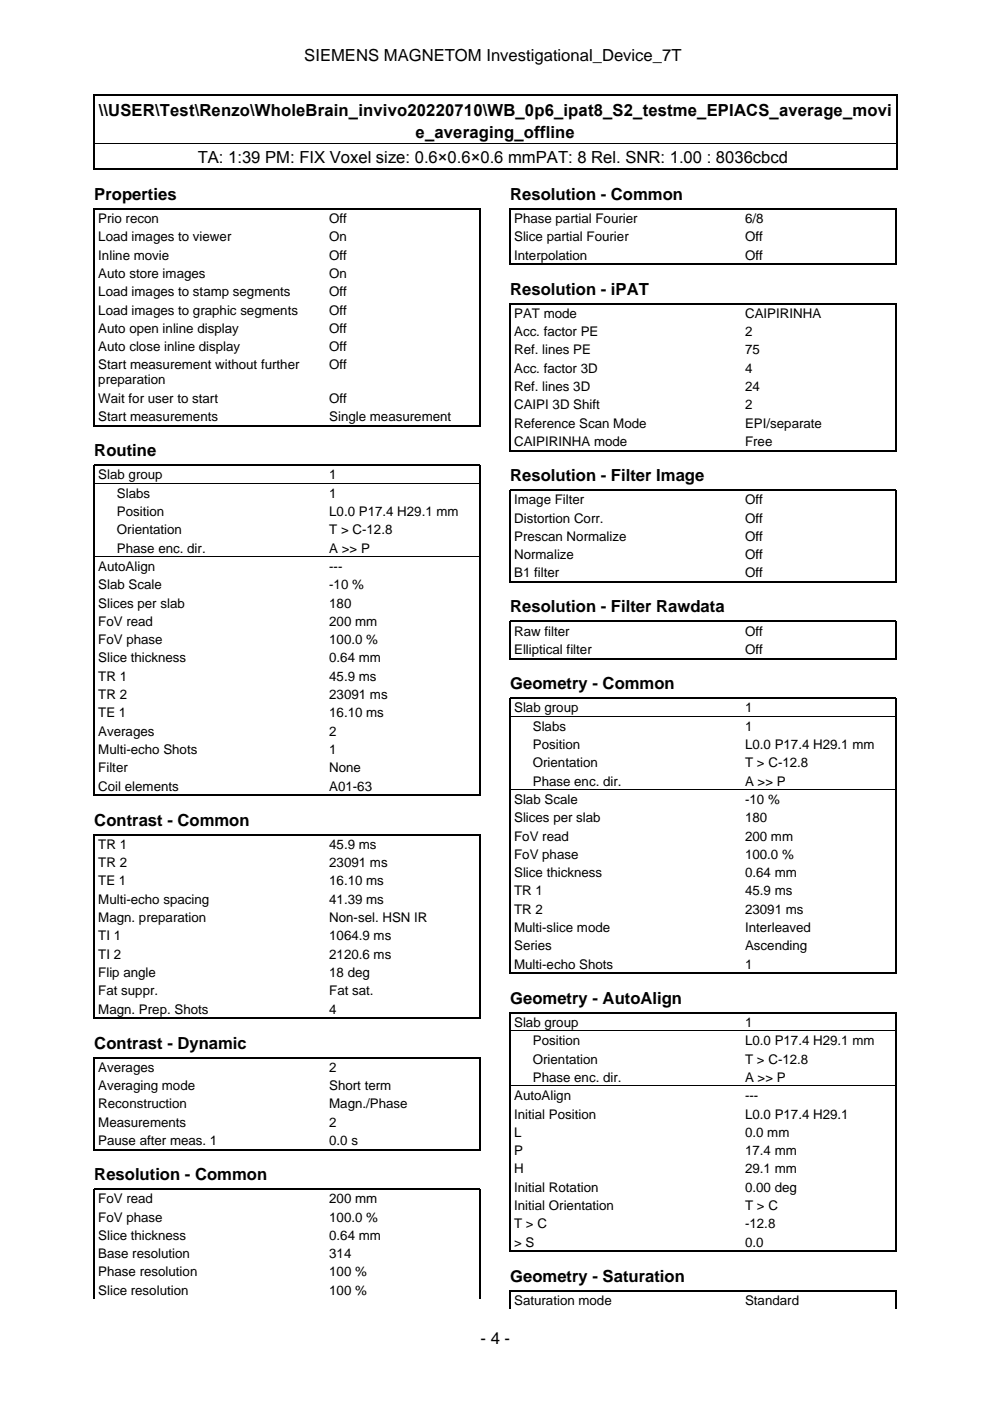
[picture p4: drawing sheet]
<svg xmlns="http://www.w3.org/2000/svg" width="210mm" height="297mm" viewBox="0 0 210 297" stroke-linecap="round" stroke-linejoin="round" font-family="sans-serif">
<defs><g id="words">
<g font-size="3.5">
<text x="64.5" y="12.9">SIEMENS MAGNETOM Investigational_Device_7T</text>
<text x="20.9" y="24.6">\\USER\Test\Renzo\WholeBrain_invivo20220710\WB_0p6_ipat8_S2_testme_EPIACS_average_movi</text>
<text x="88.1" y="29.2">e_averaging_offline</text>
<text x="41.9" y="34.6">TA: 1:39 PM: FIX Voxel size: 0.6×0.6×0.6 mmPAT: 8 Rel. SNR: 1.00 : 8036cbcd</text>
<text x="20" y="42.4">Properties</text>
<text x="108.2" y="42.4">Resolution - Common</text>
<text x="108.2" y="62.5">Resolution - iPAT</text>
<text x="20" y="96.7">Routine</text>
<text x="108.2" y="102">Resolution - Filter Image</text>
<text x="108.2" y="129.8">Resolution - Filter Rawdata</text>
<text x="108.2" y="146.1">Geometry - Common</text>
<text x="20" y="175">Contrast - Common</text>
<text x="108.2" y="212.8">Geometry - AutoAlign</text>
<text x="20" y="222.3">Contrast - Dynamic</text>
<text x="20" y="250.2">Resolution - Common</text>
<text x="108.2" y="271.7">Geometry - Saturation</text>
<text x="101.9" y="284.9">- 4 -</text>
</g>
<g font-size="2.8">
<text x="20.8" y="47.3">Prio recon</text>
<text x="69.8" y="47.3">Off</text>
<text x="109" y="47.3">Phase partial Fourier</text>
<text x="158" y="47.3">6/8</text>
<text x="20.8" y="51.2">Load images to viewer</text>
<text x="69.8" y="51.2">On</text>
<text x="109" y="51.2">Slice partial Fourier</text>
<text x="158" y="51.2">Off</text>
<text x="20.8" y="55.1">Inline movie</text>
<text x="20.8" y="58.9">Auto store images</text>
<text x="69.8" y="55.1">Off</text>
<text x="69.8" y="58.9">On</text>
<text x="109" y="55.1">Interpolation</text>
<text x="158" y="55.1">Off</text>
<text x="20.8" y="62.8">Load images to stamp segments</text>
<text x="69.8" y="62.8">Off</text>
<text x="20.8" y="66.7">Load images to graphic segments</text>
<text x="20.8" y="70.6">Auto open inline display</text>
<text x="69.8" y="66.7">Off</text>
<text x="69.8" y="70.6">Off</text>
<text x="109" y="67.4">PAT mode</text>
<text x="109" y="71.3">Acc. factor PE</text>
<text x="158" y="67.4">CAIPIRINHA</text>
<text x="158" y="71.3">2</text>
<text x="20.8" y="74.5">Auto close inline display</text>
<text x="69.8" y="74.5">Off</text>
<text x="109" y="75.2">Ref. lines PE</text>
<text x="158" y="75.2">75</text>
<text x="20.8" y="78.3">Start measurement without further</text>
<text x="20.8" y="81.5">preparation</text>
<text x="69.8" y="78.3">Off</text>
<text x="109" y="79">Acc. factor 3D</text>
<text x="109" y="82.9">Ref. lines 3D</text>
<text x="158" y="79">4</text>
<text x="158" y="82.9">24</text>
<text x="20.8" y="85.4">Wait for user to start</text>
<text x="20.8" y="89.3">Start measurements</text>
<text x="69.8" y="85.4">Off</text>
<text x="69.8" y="89.3">Single measurement</text>
<text x="109" y="86.8">CAIPI 3D Shift</text>
<text x="158" y="86.8">2</text>
<text x="109" y="90.7">Reference Scan Mode</text>
<text x="109" y="94.6">CAIPIRINHA mode</text>
<text x="158" y="90.7">EPI/separate</text>
<text x="158" y="94.6">Free</text>
<text x="20.8" y="101.6">Slab group</text>
<text x="69.8" y="101.6">1</text>
<text x="24.8" y="105.5">Slabs</text>
<text x="69.8" y="105.5">1</text>
<text x="109" y="106.9">Image Filter</text>
<text x="158" y="106.9">Off</text>
<text x="24.8" y="109.4">Position</text>
<text x="24.8" y="113.3">Orientation</text>
<text x="69.8" y="109.4">L0.0 P17.4 H29.1 mm</text>
<text x="69.8" y="113.3">T &gt; C-12.8</text>
<text x="109" y="110.8">Distortion Corr.</text>
<text x="158" y="110.8">Off</text>
<text x="24.8" y="117.2">Phase enc. dir.</text>
<text x="69.8" y="117.2">A &gt;&gt; P</text>
<text x="109" y="114.7">Prescan Normalize</text>
<text x="109" y="118.6">Normalize</text>
<text x="158" y="114.7">Off</text>
<text x="158" y="118.6">Off</text>
<text x="20.8" y="121.1">AutoAlign</text>
<text x="20.8" y="124.9">Slab Scale</text>
<text x="69.8" y="121.1">---</text>
<text x="69.8" y="124.9">-10 %</text>
<text x="109" y="122.4">B1 filter</text>
<text x="158" y="122.4">Off</text>
<text x="20.8" y="128.8">Slices per slab</text>
<text x="69.8" y="128.8">180</text>
<text x="20.8" y="132.7">FoV read</text>
<text x="20.8" y="136.6">FoV phase</text>
<text x="69.8" y="132.7">200 mm</text>
<text x="69.8" y="136.6">100.0 %</text>
<text x="109" y="134.8">Raw filter</text>
<text x="158" y="134.8">Off</text>
<text x="20.8" y="140.5">Slice thickness</text>
<text x="69.8" y="140.5">0.64 mm</text>
<text x="109" y="138.7">Elliptical filter</text>
<text x="158" y="138.7">Off</text>
<text x="20.8" y="144.3">TR 1</text>
<text x="20.8" y="148.2">TR 2</text>
<text x="69.8" y="144.3">45.9 ms</text>
<text x="69.8" y="148.2">23091 ms</text>
<text x="20.8" y="152.1">TE 1</text>
<text x="20.8" y="156">Averages</text>
<text x="69.8" y="152.1">16.10 ms</text>
<text x="69.8" y="156">2</text>
<text x="109" y="151">Slab group</text>
<text x="113" y="154.9">Slabs</text>
<text x="158" y="151">1</text>
<text x="158" y="154.9">1</text>
<text x="20.8" y="159.9">Multi-echo Shots</text>
<text x="69.8" y="159.9">1</text>
<text x="113" y="158.8">Position</text>
<text x="158" y="158.8">L0.0 P17.4 H29.1 mm</text>
<text x="20.8" y="163.7">Filter</text>
<text x="20.8" y="167.6">Coil elements</text>
<text x="69.8" y="163.7">None</text>
<text x="69.8" y="167.6">A01-63</text>
<text x="113" y="162.7">Orientation</text>
<text x="113" y="166.5">Phase enc. dir.</text>
<text x="158" y="162.7">T &gt; C-12.8</text>
<text x="158" y="166.5">A &gt;&gt; P</text>
<text x="109" y="170.4">Slab Scale</text>
<text x="158" y="170.4">-10 %</text>
<text x="20.8" y="180">TR 1</text>
<text x="69.8" y="180">45.9 ms</text>
<text x="109" y="174.3">Slices per slab</text>
<text x="109" y="178.2">FoV read</text>
<text x="158" y="174.3">180</text>
<text x="158" y="178.2">200 mm</text>
<text x="20.8" y="183.9">TR 2</text>
<text x="69.8" y="183.9">23091 ms</text>
<text x="109" y="182.1">FoV phase</text>
<text x="109" y="186">Slice thickness</text>
<text x="158" y="182.1">100.0 %</text>
<text x="158" y="186">0.64 mm</text>
<text x="20.8" y="187.7">TE 1</text>
<text x="20.8" y="191.6">Multi-echo spacing</text>
<text x="69.8" y="187.7">16.10 ms</text>
<text x="69.8" y="191.6">41.39 ms</text>
<text x="109" y="189.8">TR 1</text>
<text x="158" y="189.8">45.9 ms</text>
<text x="20.8" y="195.5">Magn. preparation</text>
<text x="69.8" y="195.5">Non-sel. HSN IR</text>
<text x="109" y="193.7">TR 2</text>
<text x="109" y="197.6">Multi-slice mode</text>
<text x="158" y="193.7">23091 ms</text>
<text x="158" y="197.6">Interleaved</text>
<text x="20.8" y="199.4">TI 1</text>
<text x="20.8" y="203.3">TI 2</text>
<text x="69.8" y="199.4">1064.9 ms</text>
<text x="69.8" y="203.3">2120.6 ms</text>
<text x="109" y="201.5">Series</text>
<text x="158" y="201.5">Ascending</text>
<text x="20.8" y="207.1">Flip angle</text>
<text x="69.8" y="207.1">18 deg</text>
<text x="109" y="205.4">Multi-echo Shots</text>
<text x="158" y="205.4">1</text>
<text x="20.8" y="211">Fat suppr.</text>
<text x="20.8" y="214.9">Magn. Prep. Shots</text>
<text x="69.8" y="211">Fat sat.</text>
<text x="69.8" y="214.9">4</text>
<text x="109" y="217.7">Slab group</text>
<text x="113" y="221.6">Position</text>
<text x="158" y="217.7">1</text>
<text x="158" y="221.6">L0.0 P17.4 H29.1 mm</text>
<text x="20.8" y="227.2">Averages</text>
<text x="69.8" y="227.2">2</text>
<text x="113" y="225.5">Orientation</text>
<text x="158" y="225.5">T &gt; C-12.8</text>
<text x="20.8" y="231.1">Averaging mode</text>
<text x="69.8" y="231.1">Short term</text>
<text x="109" y="233.3">AutoAlign</text>
<text x="113" y="229.4">Phase enc. dir.</text>
<text x="158" y="229.4">A &gt;&gt; P</text>
<text x="158" y="233.3">---</text>
<text x="20.8" y="235">Reconstruction</text>
<text x="20.8" y="238.9">Measurements</text>
<text x="69.8" y="235">Magn./Phase</text>
<text x="69.8" y="238.9">2</text>
<text x="109" y="237.2">Initial Position</text>
<text x="158" y="237.2">L0.0 P17.4 H29.1</text>
<text x="20.8" y="242.8">Pause after meas. 1</text>
<text x="69.8" y="242.8">0.0 s</text>
<text x="109" y="241">L</text>
<text x="109" y="244.9">P</text>
<text x="158" y="241">0.0 mm</text>
<text x="158" y="244.9">17.4 mm</text>
<text x="109" y="248.8">H</text>
<text x="158" y="248.8">29.1 mm</text>
<text x="20.8" y="255.1">FoV read</text>
<text x="69.8" y="255.1">200 mm</text>
<text x="109" y="252.7">Initial Rotation</text>
<text x="109" y="256.6">Initial Orientation</text>
<text x="158" y="252.7">0.00 deg</text>
<text x="158" y="256.6">T &gt; C</text>
<text x="20.8" y="259">FoV phase</text>
<text x="20.8" y="262.9">Slice thickness</text>
<text x="69.8" y="259">100.0 %</text>
<text x="69.8" y="262.9">0.64 mm</text>
<text x="109" y="260.4">T &gt; C</text>
<text x="158" y="260.4">-12.8</text>
<text x="20.8" y="266.8">Base resolution</text>
<text x="69.8" y="266.8">314</text>
<text x="109" y="264.3">&gt; S</text>
<text x="158" y="264.3">0.0</text>
<text x="20.8" y="270.6">Phase resolution</text>
<text x="20.8" y="274.5">Slice resolution</text>
<text x="69.8" y="270.6">100 %</text>
<text x="69.8" y="274.5">100 %</text>
<text x="109" y="276.7">Saturation mode</text>
<text x="158" y="276.7">Standard</text>
</g>
</g></defs>
<g fill="none" stroke="#000" stroke-width=".26">
<path d="M19.9 20v15.9M20 20.2h170M20 35.8h170M190.1 20v15.9M108.2 56.2v-11.9h81.8v11.9M108.3 56.1h81.6M20 90.4v-46.1h81.8v46.1M20.1 90.3h81.6M108.2 95.7v-31.3h81.8v31.3M108.3 95.6h81.6M108.2 123.6v-19.7h81.8v19.7M108.2 139.8v-8h81.8v8"/>
<path d="M108.3 123.4h81.6M108.3 139.7h81.6M20 177h81.8M20 168.8v-70.2h81.8v70.2M20 177v39M20.1 168.6h81.6M101.8 177v39M20.1 215.9h81.6M108.2 206.5v-58.5h81.8v58.5M108.3 206.4h81.6M20 243.9v-19.7h81.8v19.7M20.1 243.8h81.6"/>
<path d="M20 275.4v-23.3h81.8v23.3M108.2 265.5v-50.8h81.8v50.8M108.2 277.5v-3.8h81.8v3.8M108.3 265.3h81.6"/>
</g>
<path d="M20 30.3h170M20.1 102.5h81.6M20.1 118h81.6M108.3 151.9h81.6M108.3 167.4h81.6M108.3 218.6h81.6M108.3 230.2h81.6" fill="none" stroke="#000" stroke-width=".21"/>
<use href="#words"/>
</svg>
